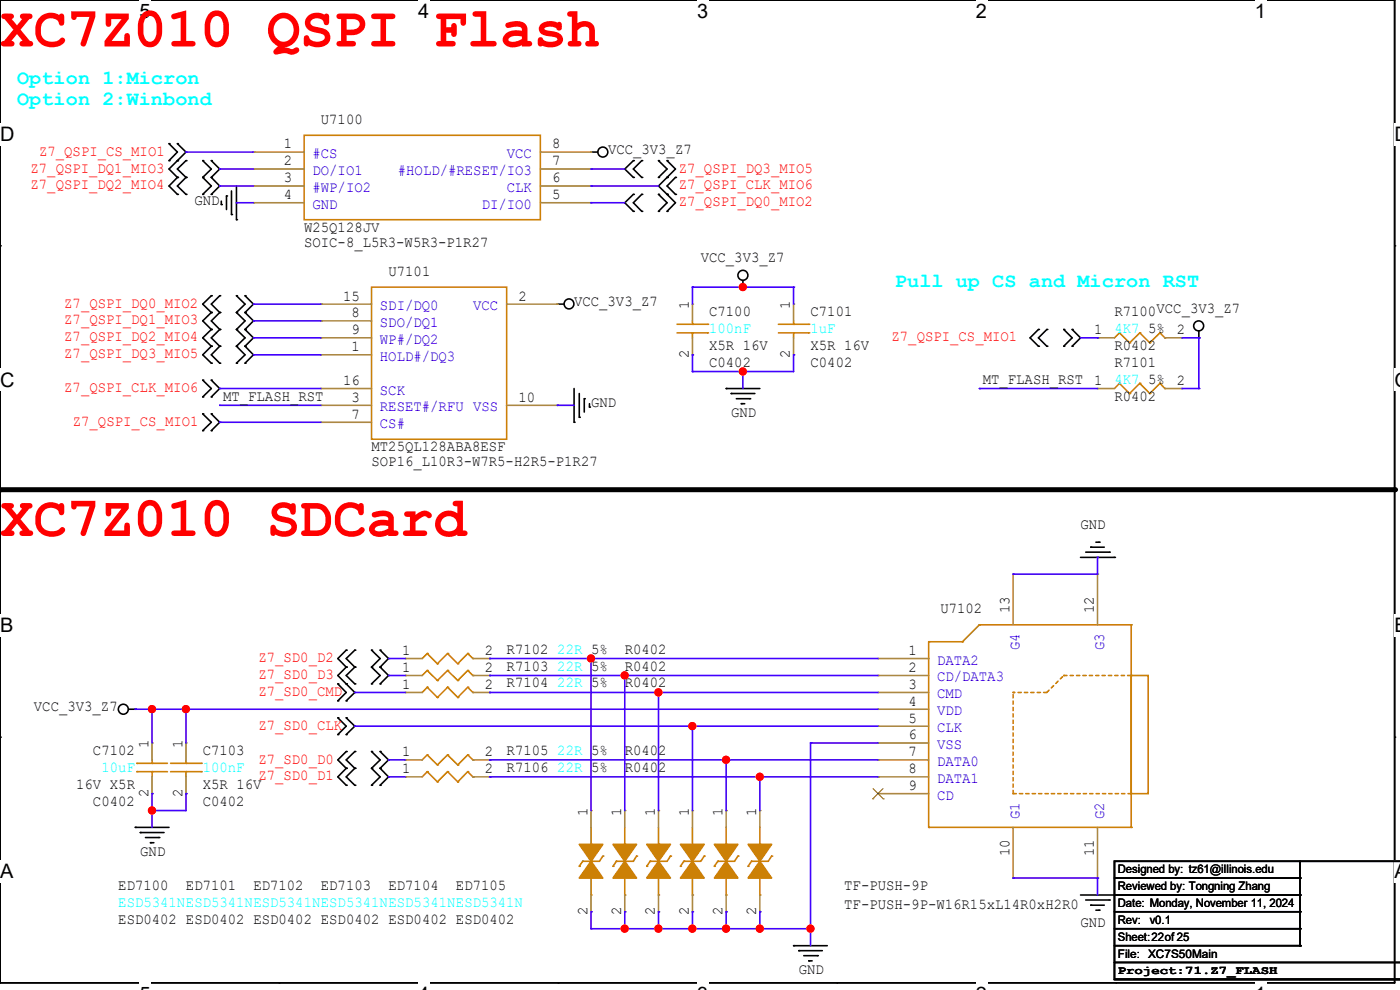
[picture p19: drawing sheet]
<svg xmlns="http://www.w3.org/2000/svg" width="297mm" height="210mm" viewBox="0 0 297 210" stroke-linecap="round" stroke-linejoin="round" font-family="sans-serif">
<defs><g id="words">
<g font-size="11.8" fill="#f00">
<text x="0" y="9.9">XC7Z010 QSPI Flash</text>
<text x="0" y="113.7">XC7Z010 SDCard</text>
</g>
<g font-size="4.3" fill="#0ff">
<text x="3.6" y="17.9">Option 1:Micron</text>
<text x="3.6" y="22.2">Option 2:Winbond</text>
<text x="189.9" y="60.9">Pull up CS and Micron RST</text>
</g>
<g font-size="4.2">
<text x="29.6" y="3.9">5</text>
<text x="88.7" y="3.9">4</text>
<text x="147.9" y="3.9">3</text>
<text x="207.1" y="3.9">2</text>
<text x="266.2" y="3.9">1</text>
<text x="0" y="29.9">D</text>
<text x="295.9" y="29.9">D</text>
<text x="0" y="82">C</text>
<text x="295.9" y="82">C</text>
<text x="0" y="134.1">B</text>
<text x="295.9" y="134.1">B</text>
<text x="0" y="186.2">A</text>
<text x="295.9" y="186.2">A</text>
</g>
<g font-size="3.2">
<text x="68.1" y="26.2">U7100</text>
<text x="60.2" y="31.5">1</text>
<text x="60.2" y="35.1">2</text>
<text x="117.1" y="31.5">8</text>
<text x="117.1" y="35.1">7</text>
<text x="129" y="32.7">VCC_3V3_Z7</text>
<text x="60.2" y="38.7">3</text>
<text x="117.1" y="38.7">6</text>
<text x="41.2" y="43.4">GND</text>
<text x="60.2" y="42.2">4</text>
<text x="117.1" y="42.2">5</text>
<text x="64.5" y="49.1">W25Q128JV</text>
<text x="64.5" y="52.4">SOIC-8_L5R3-W5R3-P1R27</text>
<text x="82.4" y="58.5">U7101</text>
<text x="148.7" y="55.6">VCC_3V3_Z7</text>
<text x="72.8" y="63.8">15</text>
<text x="110" y="63.8">2</text>
<text x="121.8" y="64.9">VCC_3V3_Z7</text>
<text x="146.1" y="65.6" transform="rotate(-90 146.1 65.6)">1</text>
<text x="167.6" y="65.6" transform="rotate(-90 167.6 65.6)">1</text>
<text x="74.5" y="67.3">8</text>
<text x="74.5" y="70.9">9</text>
<text x="150.5" y="67.1">C7100</text>
<text x="172" y="67.1">C7101</text>
<text x="232.2" y="70.9">1</text>
<text x="236.4" y="67.1">R7100VCC_3V3_Z7</text>
<text x="243.6" y="70.6">5%</text>
<text x="249.6" y="70.9">2</text>
<text x="74.5" y="74.5">1</text>
<text x="146.1" y="75.9" transform="rotate(-90 146.1 75.9)">2</text>
<text x="150.5" y="77.8">C0402</text>
<text x="150.5" y="74.2">X5R 16V</text>
<text x="167.6" y="75.9" transform="rotate(-90 167.6 75.9)">2</text>
<text x="172" y="77.8">C0402</text>
<text x="172" y="74.2">X5R 16V</text>
<text x="236.4" y="77.8">R7101</text>
<text x="236.4" y="74.2">R0402</text>
<text x="72.8" y="81.7">16</text>
<text x="208.5" y="81.5">MT_FLASH_RST</text>
<text x="232.2" y="81.7">1</text>
<text x="243.6" y="81.4">5%</text>
<text x="249.6" y="81.7">2</text>
<text x="47.3" y="85">MT_FLASH_RST</text>
<text x="74.5" y="85.2">3</text>
<text x="74.5" y="88.8">7</text>
<text x="110" y="85.2">10</text>
<text x="125.4" y="86.4">GND</text>
<text x="155.1" y="88.5">GND</text>
<text x="236.4" y="85">R0402</text>
<text x="78.8" y="95.7">MT25QL128ABA8ESF</text>
<text x="78.8" y="98.9">SOP16_L10R3-W7R5-H2R5-P1R27</text>
<text x="229.2" y="112.2">GND</text>
<text x="199.5" y="130.1">U7102</text>
<text x="214.2" y="130" transform="rotate(-90 214.2 130)">13</text>
<text x="232.1" y="130" transform="rotate(-90 232.1 130)">12</text>
<text x="85.3" y="138.9">1</text>
<text x="85.3" y="142.5">1</text>
<text x="102.8" y="138.9">2</text>
<text x="102.8" y="142.5">2</text>
<text x="107.5" y="138.7">R7102</text>
<text x="107.5" y="142.2">R7103</text>
<text x="132.5" y="138.7">R0402</text>
<text x="132.5" y="142.2">R0402</text>
<text x="192.7" y="142.5">2</text>
<text x="192.7" y="138.9">1</text>
<text x="85.3" y="146.1">1</text>
<text x="102.8" y="146.1">2</text>
<text x="107.5" y="145.8">R7104</text>
<text x="132.5" y="145.8">R0402</text>
<text x="192.7" y="146.1">3</text>
<text x="192.7" y="149.7">4</text>
<text x="7.2" y="150.8">VCC_3V3_Z7</text>
<text x="192.7" y="153.3">5</text>
<text x="19.7" y="160.1">C7102</text>
<text x="31.5" y="158.7" transform="rotate(-90 31.5 158.7)">1</text>
<text x="38.7" y="158.7" transform="rotate(-90 38.7 158.7)">1</text>
<text x="43" y="160.1">C7103</text>
<text x="85.3" y="160.4">1</text>
<text x="102.8" y="160.4">2</text>
<text x="107.5" y="160.1">R7105</text>
<text x="132.5" y="160.1">R0402</text>
<text x="192.7" y="156.8">6</text>
<text x="192.7" y="160.4">7</text>
<text x="16.2" y="167.3">16V X5R</text>
<text x="43" y="167.3">X5R 16V</text>
<text x="85.3" y="164">1</text>
<text x="102.8" y="164">2</text>
<text x="107.5" y="163.7">R7106</text>
<text x="132.5" y="163.7">R0402</text>
<text x="192.7" y="164">8</text>
<text x="192.7" y="167.6">9</text>
<text x="19.7" y="170.9">C0402</text>
<text x="31.5" y="169.1" transform="rotate(-90 31.5 169.1)">2</text>
<text x="38.7" y="169.1" transform="rotate(-90 38.7 169.1)">2</text>
<text x="43" y="170.9">C0402</text>
<text x="124.6" y="173" transform="rotate(-90 124.6 173)">1</text>
<text x="131.8" y="173" transform="rotate(-90 131.8 173)">1</text>
<text x="138.9" y="173" transform="rotate(-90 138.9 173)">1</text>
<text x="146.1" y="173" transform="rotate(-90 146.1 173)">1</text>
<text x="153.3" y="173" transform="rotate(-90 153.3 173)">1</text>
<text x="160.4" y="173" transform="rotate(-90 160.4 173)">1</text>
<text x="29.8" y="181.7">GND</text>
<text x="214.2" y="181.6" transform="rotate(-90 214.2 181.6)">10</text>
<text x="232.1" y="181.6" transform="rotate(-90 232.1 181.6)">11</text>
<text x="25.1" y="188.8">ED7100</text>
<text x="39.5" y="188.8">ED7101</text>
<text x="53.8" y="188.8">ED7102</text>
<text x="68.1" y="188.8">ED7103</text>
<text x="82.4" y="188.8">ED7104</text>
<text x="96.7" y="188.8">ED7105</text>
<text x="179.1" y="188.8">TF-PUSH-9P</text>
<text x="25.1" y="196">ESD0402 ESD0402 ESD0402 ESD0402 ESD0402 ESD0402</text>
<text x="124.6" y="194.1" transform="rotate(-90 124.6 194.1)">2</text>
<text x="131.8" y="194.1" transform="rotate(-90 131.8 194.1)">2</text>
<text x="138.9" y="194.1" transform="rotate(-90 138.9 194.1)">2</text>
<text x="146.1" y="194.1" transform="rotate(-90 146.1 194.1)">2</text>
<text x="153.3" y="194.1" transform="rotate(-90 153.3 194.1)">2</text>
<text x="160.4" y="194.1" transform="rotate(-90 160.4 194.1)">2</text>
<text x="179.1" y="192.7">TF-PUSH-9P-W16R15xL14R0xH2R0</text>
<text x="229.2" y="196.7">GND</text>
<text x="169.5" y="206.7">GND</text>
</g>
<g font-size="3.2" fill="#f00">
<text x="8.3" y="33">Z7_QSPI_CS_MIO1</text>
<text x="6.5" y="36.6">Z7_QSPI_DQ1_MIO3</text>
<text x="6.5" y="40.2">Z7_QSPI_DQ2_MIO4</text>
<text x="144" y="36.6">Z7_QSPI_DQ3_MIO5</text>
<text x="144" y="40.2">Z7_QSPI_CLK_MIO6</text>
<text x="144" y="43.8">Z7_QSPI_DQ0_MIO2</text>
<text x="13.6" y="65.3">Z7_QSPI_DQ0_MIO2</text>
<text x="13.6" y="68.8">Z7_QSPI_DQ1_MIO3</text>
<text x="13.6" y="72.4">Z7_QSPI_DQ2_MIO4</text>
<text x="13.6" y="76">Z7_QSPI_DQ3_MIO5</text>
<text x="189.1" y="72.4">Z7_QSPI_CS_MIO1</text>
<text x="13.6" y="83.2">Z7_QSPI_CLK_MIO6</text>
<text x="15.5" y="90.3">Z7_QSPI_CS_MIO1</text>
<text x="54.8" y="140.5">Z7_SD0_D2</text>
<text x="54.8" y="147.6">Z7_SD0_CMD</text>
<text x="54.8" y="144.1">Z7_SD0_D3</text>
<text x="54.8" y="154.8">Z7_SD0_CLK</text>
<text x="54.8" y="162">Z7_SD0_D0</text>
<text x="54.8" y="165.5">Z7_SD0_D1</text>
</g>
<g font-size="3.2" fill="#00c">
<text x="66.3" y="33.5">#CS</text>
<text x="107.5" y="33.5">VCC</text>
<text x="66.3" y="37.1">DO/IO1</text>
<text x="66.3" y="40.7">#WP/IO2</text>
<text x="84.4" y="37.1">#HOLD/#RESET/IO3</text>
<text x="107.5" y="40.7">CLK</text>
<text x="66.3" y="44.3">GND</text>
<text x="102.2" y="44.3">DI/IO0</text>
<text x="80.6" y="65.8">SDI/DQ0</text>
<text x="100.4" y="65.8">VCC</text>
<text x="80.6" y="69.3">SDO/DQ1</text>
<text x="80.6" y="72.9">WP#/DQ2</text>
<text x="80.6" y="76.5">HOLD#/DQ3</text>
<text x="80.6" y="83.7">SCK</text>
<text x="80.6" y="87.2">RESET#/RFU VSS</text>
<text x="80.6" y="90.8">CS#</text>
<text x="216.3" y="137.9" transform="rotate(-90 216.3 137.9)">G4</text>
<text x="234.2" y="137.9" transform="rotate(-90 234.2 137.9)">G3</text>
<text x="198.8" y="141">DATA2</text>
<text x="198.8" y="144.6">CD/DATA3</text>
<text x="198.8" y="148.2">CMD</text>
<text x="198.8" y="151.7">VDD</text>
<text x="198.8" y="155.3">CLK</text>
<text x="198.8" y="158.9">VSS</text>
<text x="198.8" y="162.5">DATA0</text>
<text x="198.8" y="166.1">DATA1</text>
<text x="198.8" y="169.6">CD</text>
<text x="216.3" y="173.7" transform="rotate(-90 216.3 173.7)">G1</text>
<text x="234.2" y="173.7" transform="rotate(-90 234.2 173.7)">G2</text>
</g>
<g font-size="3.2" fill="#0ff">
<text x="150.5" y="70.6">100nF</text>
<text x="172" y="70.6">1uF</text>
<text x="236.4" y="70.6">4K7</text>
<text x="236.4" y="81.4">4K7</text>
<text x="118.2" y="138.7">22R 5%</text>
<text x="118.2" y="142.2">22R 5%</text>
<text x="118.2" y="145.8">22R 5%</text>
<text x="118.2" y="160.1">22R 5%</text>
<text x="21.5" y="163.7">10uF</text>
<text x="43" y="163.7">100nF</text>
<text x="118.2" y="163.7">22R 5%</text>
<text x="25.1" y="192.4">ESD5341NESD5341NESD5341NESD5341NESD5341NESD5341N</text>
</g>
<g font-size="2.5">
<text x="237.2" y="185.3">Designed by: tz61@illinois.edu</text>
<text x="237.2" y="188.9">Reviewed by: Tongning Zhang</text>
<text x="237.2" y="192.4">Date: Monday, November 11, 2024</text>
<text x="237.2" y="196">Rev:</text>
<text x="243.9" y="196">v0.1</text>
<text x="237.2" y="203.2">File: XC7S50Main</text>
<text x="237.2" y="199.6">Sheet:22of 25</text>
<text x="237.2" y="206.6">Project:71.Z7_FLASH</text>
</g>
</g></defs>
<path d="M0 0h295.9v208.5h-295.9z" fill="none" stroke="#000" stroke-width=".34"/>
<g fill="#fff">
<path d="M29.6 0h2.4v4.8h-2.4z"/>
<path d="M29.6 208.5h2.4v1.5h-2.4z"/>
</g>
<g fill="#000">
<circle cx="59.2" cy="0" r=".17"/>
<circle cx="59.2" cy="208.5" r=".17"/>
</g>
<g fill="#fff">
<path d="M88.7 0h2.4v4.8h-2.4z"/>
<path d="M88.7 208.5h2.4v1.5h-2.4z"/>
</g>
<g fill="#000">
<circle cx="118.4" cy="0" r=".17"/>
<circle cx="118.4" cy="208.5" r=".17"/>
</g>
<g fill="#fff">
<path d="M147.9 0h2.4v4.8h-2.4z"/>
<path d="M147.9 208.5h2.4v1.5h-2.4z"/>
</g>
<g fill="#000">
<circle cx="177.5" cy="0" r=".17"/>
<circle cx="177.5" cy="208.5" r=".17"/>
</g>
<g fill="#fff">
<path d="M207.1 0h2.3v4.8h-2.3z"/>
<path d="M207.1 208.5h2.3v1.5h-2.3z"/>
</g>
<g fill="#000">
<circle cx="236.7" cy="0" r=".17"/>
<circle cx="236.7" cy="208.5" r=".17"/>
</g>
<g fill="#fff">
<path d="M266.2 0h2.4v4.8h-2.4z"/>
<path d="M266.2 208.5h2.4v1.5h-2.4z"/>
<path d="M0 26.1h3.1v4.7h-3.1z"/>
<path d="M295.9 26.1h1.1v4.7h-1.1z"/>
<path d="M0 78.2h3.1v4.7h-3.1z"/>
<path d="M295.9 78.2h1.1v4.7h-1.1z"/>
</g>
<g fill="#000">
<circle cx="0" cy="52.2" r=".17"/>
<circle cx="295.9" cy="52.2" r=".17"/>
</g>
<g fill="#fff">
<path d="M0 130.3h2.9v4.7h-2.9z"/>
<path d="M295.9 130.3h1.1v4.7h-1.1z"/>
</g>
<g fill="#000">
<circle cx="0" cy="104.3" r=".17"/>
<circle cx="295.9" cy="104.3" r=".17"/>
</g>
<g fill="#fff">
<path d="M0 182.4h2.9v4.8h-2.9z"/>
<path d="M295.8 182.4h1.2v4.8h-1.2z"/>
</g>
<g fill="#000">
<circle cx="35.9" cy="34.1" r=".17"/>
<circle cx="35.9" cy="30.5" r=".17"/>
<circle cx="37.6" cy="34.1" r=".17"/>
<circle cx="37.6" cy="30.5" r=".17"/>
<circle cx="37.6" cy="37.6" r=".17"/>
<circle cx="39.5" cy="37.6" r=".17"/>
<circle cx="39.5" cy="34.1" r=".17"/>
<circle cx="43" cy="37.6" r=".17"/>
<circle cx="43" cy="34.1" r=".17"/>
<circle cx="44.8" cy="34.1" r=".17"/>
<circle cx="44.8" cy="37.6" r=".17"/>
<circle cx="125.4" cy="32.3" r=".17"/>
<circle cx="134.4" cy="37.6" r=".17"/>
<circle cx="134.4" cy="34.1" r=".17"/>
<circle cx="136.1" cy="34.1" r=".17"/>
<circle cx="136.1" cy="37.6" r=".17"/>
<circle cx="139.7" cy="34.1" r=".17"/>
<circle cx="139.7" cy="37.6" r=".17"/>
<circle cx="141.5" cy="37.6" r=".17"/>
<circle cx="141.5" cy="34.1" r=".17"/>
<circle cx="143.3" cy="37.6" r=".17"/>
<circle cx="37.6" cy="41.2" r=".17"/>
<circle cx="39.5" cy="41.2" r=".17"/>
<circle cx="43" cy="41.2" r=".17"/>
<circle cx="44.8" cy="41.2" r=".17"/>
<circle cx="46.9" cy="43.4" r=".17"/>
<circle cx="48" cy="41.6" r=".17"/>
<circle cx="49.1" cy="45.5" r=".17"/>
<circle cx="50.2" cy="46.6" r=".17"/>
<circle cx="134.4" cy="44.8" r=".17"/>
<circle cx="134.4" cy="41.2" r=".17"/>
<circle cx="136.1" cy="41.2" r=".17"/>
<circle cx="136.1" cy="44.8" r=".17"/>
<circle cx="139.7" cy="41.2" r=".17"/>
<circle cx="139.7" cy="44.8" r=".17"/>
<circle cx="141.5" cy="44.8" r=".17"/>
<circle cx="141.5" cy="41.2" r=".17"/>
<circle cx="143.3" cy="41.2" r=".17"/>
<circle cx="44.8" cy="77" r=".17"/>
<circle cx="44.8" cy="69.9" r=".17"/>
<circle cx="44.8" cy="66.3" r=".17"/>
<circle cx="44.8" cy="62.7" r=".17"/>
<circle cx="44.8" cy="73.4" r=".17"/>
<circle cx="46.6" cy="62.7" r=".17"/>
<circle cx="46.6" cy="77" r=".17"/>
<circle cx="46.6" cy="66.3" r=".17"/>
<circle cx="46.6" cy="73.4" r=".17"/>
<circle cx="46.6" cy="69.9" r=".17"/>
<circle cx="50.2" cy="69.9" r=".17"/>
<circle cx="50.2" cy="66.3" r=".17"/>
<circle cx="50.2" cy="73.4" r=".17"/>
<circle cx="50.2" cy="77" r=".17"/>
<circle cx="50.2" cy="62.7" r=".17"/>
<circle cx="52" cy="62.7" r=".17"/>
<circle cx="52" cy="73.4" r=".17"/>
<circle cx="52" cy="69.9" r=".17"/>
<circle cx="52" cy="77" r=".17"/>
<circle cx="52" cy="66.3" r=".17"/>
<circle cx="118.2" cy="64.5" r=".17"/>
<circle cx="157.6" cy="60.9" r=".17"/>
<circle cx="220.3" cy="73.4" r=".17"/>
<circle cx="220.3" cy="69.9" r=".17"/>
<circle cx="222.1" cy="69.9" r=".17"/>
<circle cx="222.1" cy="73.4" r=".17"/>
<circle cx="225.7" cy="73.4" r=".17"/>
<circle cx="225.7" cy="69.9" r=".17"/>
<circle cx="227.5" cy="69.9" r=".17"/>
<circle cx="227.5" cy="73.4" r=".17"/>
<circle cx="254.3" cy="71.7" r=".17"/>
<circle cx="43" cy="91.4" r=".17"/>
<circle cx="43" cy="84.2" r=".17"/>
<circle cx="43" cy="80.6" r=".17"/>
<circle cx="43" cy="87.8" r=".17"/>
<circle cx="44.8" cy="87.8" r=".17"/>
<circle cx="44.8" cy="84.2" r=".17"/>
<circle cx="44.8" cy="91.4" r=".17"/>
<circle cx="44.8" cy="80.6" r=".17"/>
<circle cx="121.8" cy="89.6" r=".17"/>
<circle cx="122.9" cy="88.5" r=".17"/>
<circle cx="124" cy="84.6" r=".17"/>
<circle cx="125.1" cy="86.4" r=".17"/>
<circle cx="154.1" cy="82.4" r=".17"/>
<circle cx="155.1" cy="83.5" r=".17"/>
<circle cx="157.3" cy="85.6" r=".17"/>
<circle cx="159" cy="84.6" r=".17"/>
<circle cx="231.4" cy="116.1" r=".17"/>
<circle cx="233.2" cy="115" r=".17"/>
<circle cx="235.3" cy="117.1" r=".17"/>
<circle cx="236.4" cy="118.2" r=".17"/>
<circle cx="295.9" cy="103.9" r=".53"/>
<circle cx="73.4" cy="137.9" r=".17"/>
<circle cx="75.3" cy="137.9" r=".17"/>
<circle cx="78.8" cy="137.9" r=".17"/>
<circle cx="80.6" cy="137.9" r=".17"/>
<circle cx="0" cy="156.4" r=".17"/>
<circle cx="28.7" cy="150.5" r=".17"/>
<circle cx="71.7" cy="145.1" r=".17"/>
<circle cx="71.7" cy="155.8" r=".17"/>
<circle cx="71.7" cy="152.3" r=".17"/>
<circle cx="71.7" cy="148.7" r=".17"/>
<circle cx="73.4" cy="148.7" r=".17"/>
<circle cx="73.4" cy="155.8" r=".17"/>
<circle cx="73.4" cy="141.5" r=".17"/>
<circle cx="73.4" cy="145.1" r=".17"/>
<circle cx="73.4" cy="159.4" r=".17"/>
<circle cx="73.4" cy="152.3" r=".17"/>
<circle cx="75.3" cy="141.5" r=".17"/>
<circle cx="75.3" cy="145.1" r=".17"/>
<circle cx="75.3" cy="159.4" r=".17"/>
<circle cx="78.8" cy="141.5" r=".17"/>
<circle cx="78.8" cy="159.4" r=".17"/>
<circle cx="78.8" cy="145.1" r=".17"/>
<circle cx="80.6" cy="141.5" r=".17"/>
<circle cx="80.6" cy="145.1" r=".17"/>
<circle cx="80.6" cy="159.4" r=".17"/>
<circle cx="295.9" cy="156.4" r=".17"/>
<circle cx="28.7" cy="175.5" r=".17"/>
<circle cx="29.8" cy="176.6" r=".17"/>
<circle cx="31.9" cy="178.8" r=".17"/>
<circle cx="33.7" cy="177.7" r=".17"/>
<circle cx="73.4" cy="166.6" r=".17"/>
<circle cx="73.4" cy="163" r=".17"/>
<circle cx="75.3" cy="163" r=".17"/>
<circle cx="75.3" cy="166.6" r=".17"/>
<circle cx="78.8" cy="163" r=".17"/>
<circle cx="78.8" cy="166.6" r=".17"/>
<circle cx="80.6" cy="163" r=".17"/>
<circle cx="80.6" cy="166.6" r=".17"/>
<circle cx="231.4" cy="192" r=".17"/>
<circle cx="233.2" cy="193.1" r=".17"/>
<circle cx="235.3" cy="190.9" r=".17"/>
<circle cx="236.4" cy="189.9" r=".17"/>
<circle cx="275.8" cy="193.4" r=".17"/>
<circle cx="275.8" cy="197" r=".17"/>
<circle cx="275.8" cy="186.3" r=".17"/>
<circle cx="275.8" cy="189.9" r=".17"/>
<circle cx="168.4" cy="200.6" r=".17"/>
<circle cx="169.5" cy="201.7" r=".17"/>
<circle cx="171.6" cy="203.8" r=".17"/>
<circle cx="173.4" cy="202.7" r=".17"/>
<circle cx="275.8" cy="200.6" r=".17"/>
</g>
<path d="M0 103.9h295.9" fill="none" stroke="#000" stroke-width="1.1"/>
<g fill="none" stroke="#000" stroke-width=".34">
<path d="M35.9 30.5l1.7 1.8-1.7 1.8M37.6 30.5l1.9 1.8-3.6 3.6 1.7 1.7-1.7 1.9 1.7 1.7M39.5 34.1l-1.9 1.8 1.9 1.7-1.9 1.9 1.9 1.7M43 34.1l1.8 1.8-1.8 1.7 1.8 1.9-1.8 1.7M44.8 34.1l1.8 1.8-1.8 1.7 1.8 1.9-1.8 1.7M50.2 39.5v7.1M125.4 32.3h1.4M134.4 34.1l-1.9 1.8 1.9 1.7M136.1 34.1l-1.7 1.8 1.7 1.7M139.7 34.1l1.8 1.8-1.8 1.7M141.5 34.1l1.8 1.8-3.6 3.6 3.6 3.5-1.8 1.8M143.3 37.6l-1.8 1.9 1.8 1.7"/>
<path d="M46.9 42.7v.7M48 41.6v2.8M49.1 40.5v5M134.4 41.2l-1.9 1.8 1.9 1.8M136.1 41.2l-1.7 1.8 1.7 1.8M139.7 41.2l1.8 1.8-1.8 1.8M157.6 59.5v1.4M44.8 62.7l-1.8 1.8 1.8 1.8-1.8 1.8 1.8 1.8-1.8 1.8 1.8 1.7-1.8 1.9 1.8 1.7M46.6 62.7l-1.8 1.8 1.8 1.8-1.8 1.8 1.8 1.8-1.8 1.8 1.8 1.7-1.8 1.9 1.8 1.7M50.2 62.7l1.8 1.8-1.8 1.8 1.8 1.8-1.8 1.8 1.8 1.8-1.8 1.7 1.8 1.9-1.8 1.7M52 62.7l1.8 1.8-1.8 1.8 1.8 1.8-1.8 1.8 1.8 1.8-1.8 1.7 1.8 1.9-1.8 1.7M118.2 64.5h1.5"/>
<path d="M220.3 69.9l-1.8 1.8 1.8 1.7M222.1 69.9l-1.8 1.8 1.8 1.7M225.7 69.9l1.8 1.8-1.8 1.7M227.5 69.9l1.7 1.8-1.7 1.7M254.3 70.2v1.5M43 87.8l1.8 1.8-1.8 1.8M43 80.6l1.8 1.8-1.8 1.8M44.8 87.8l1.8 1.8-1.8 1.8M44.8 80.6l1.8 1.8-1.8 1.8M121.8 82.4v7.2M122.9 83.5v5M124 84.6v2.8"/>
<path d="M125.1 85.6v.8M154.1 82.4h7.1M155.1 83.5h5M156.2 84.6h2.8M157.3 85.6h.7M229.2 118.2h7.2M230.3 117.1h5M231.4 116.1h2.9M232.5 115h.7M73.4 137.9l-1.7 1.8 1.7 1.8-1.7 1.8 3.6 3.6-1.9 1.8M75.3 137.9l-1.9 1.8 1.9 1.8-1.9 1.8 1.9 1.8M78.8 137.9l1.8 1.8-1.8 1.8 1.8 1.8-1.8 1.8"/>
<path d="M80.6 137.9l1.8 1.8-1.8 1.8 1.8 1.8-1.8 1.8M27.3 150.5h1.4M71.7 145.1l1.7 1.8-1.7 1.8M71.7 152.3l1.7 1.8-1.7 1.7M73.4 152.3l1.9 1.8-1.9 1.7M73.4 159.4l-1.7 1.8 1.7 1.8-1.7 1.8 1.7 1.8M75.3 159.4l-1.9 1.8 1.9 1.8-1.9 1.8 1.9 1.8M78.8 159.4l1.8 1.8-1.8 1.8 1.8 1.8-1.8 1.8M80.6 159.4l1.8 1.8-1.8 1.8 1.8 1.8-1.8 1.8M28.7 175.5h7.2M29.8 176.6h5M30.9 177.7h2.8"/>
<path d="M31.9 178.8h.7M229.2 189.9h46.6M230.3 190.9h5M231.4 192h2.9M232.5 193.1h.7M236.4 186.3h39.4M236.4 193.4h39.4M236.4 197h39.4M275.8 182.7v17.9h-39.4M297.1 182.7h-60.7v25.1h60.7h-60.7M168.4 200.6h7.1M169.5 201.7h5"/>
<path d="M170.5 202.7h2.9M171.6 203.8h.7M236.4 204.2h60.7"/>
<circle cx="127.9" cy="32.3" r="1.06"/>
<circle cx="157.6" cy="58.4" r="1.06"/>
<circle cx="120.7" cy="64.5" r="1.05"/>
<circle cx="254.3" cy="69.1" r="1.06"/>
<circle cx="26.2" cy="150.5" r="1.06"/>
</g>
<path d="M168.4 68.1v.7" fill="none" stroke="#cc8006" stroke-width=".34"/>
<circle cx="168.4" cy="68.8" r=".17" fill="#cc8006"/>
<path d="M165.1 70.6h6.5" fill="none" stroke="#cc8006" stroke-width=".34"/>
<circle cx="171.6" cy="70.6" r=".17" fill="#cc8006"/>
<path d="M165.1 68.8h6.5" fill="none" stroke="#cc8006" stroke-width=".34"/>
<circle cx="171.6" cy="68.8" r=".17" fill="#cc8006"/>
<path d="M168.4 70.6v1.1" fill="none" stroke="#cc8006" stroke-width=".34"/>
<circle cx="168.4" cy="70.6" r=".17" fill="#cc8006"/>
<path d="M168.4 64.5v3.6" fill="none" stroke="#a84" stroke-width=".34"/>
<circle cx="168.4" cy="64.5" r=".17" fill="#a84"/>
<path d="M168.4 71.7v3.6" fill="none" stroke="#a84" stroke-width=".34"/>
<circle cx="168.4" cy="75.3" r=".17" fill="#a84"/>
<path d="M137.9 182.7h3.6" fill="none" stroke="#cc8006" stroke-width=".34"/>
<circle cx="137.9" cy="182.7" r=".17" fill="#cc8006"/>
<path d="M139.7 175.5v3.6" fill="none" stroke="#cc8006" stroke-width=".34"/>
<circle cx="139.7" cy="179.1" r=".17" fill="#cc8006"/>
<path d="M139.7 186.3v3.6" fill="none" stroke="#cc8006" stroke-width=".34"/>
<circle cx="139.7" cy="189.9" r=".17" fill="#cc8006"/>
<path d="M137.2 179.1h5l-2.5 3.6z" fill-rule="evenodd" fill="#cc8006" stroke="#cc8006" stroke-width=".34"/>
<path d="M142.2 181.6l-.7 1.1" fill="none" stroke="#cc8006" stroke-width=".34"/>
<circle cx="142.2" cy="181.6" r=".17" fill="#cc8006"/>
<path d="M137.9 182.7l-.7 1.1" fill="none" stroke="#cc8006" stroke-width=".34"/>
<circle cx="137.2" cy="183.8" r=".17" fill="#cc8006"/>
<path d="M139.7 182.7l2.5 3.6h-5z" fill-rule="evenodd" fill="#cc8006" stroke="#cc8006" stroke-width=".34"/>
<path d="M139.7 172v3.5" fill="none" stroke="#a84" stroke-width=".34"/>
<circle cx="139.7" cy="172" r=".17" fill="#a84"/>
<path d="M139.7 189.9v3.5" fill="none" stroke="#a84" stroke-width=".34"/>
<circle cx="139.7" cy="193.4" r=".17" fill="#a84"/>
<path d="M146.9 68.1v.7" fill="none" stroke="#cc8006" stroke-width=".34"/>
<circle cx="146.9" cy="68.8" r=".17" fill="#cc8006"/>
<path d="M143.6 70.6h6.5" fill="none" stroke="#cc8006" stroke-width=".34"/>
<circle cx="150.1" cy="70.6" r=".17" fill="#cc8006"/>
<path d="M143.6 68.8h6.5" fill="none" stroke="#cc8006" stroke-width=".34"/>
<circle cx="150.1" cy="68.8" r=".17" fill="#cc8006"/>
<path d="M146.9 70.6v1.1" fill="none" stroke="#cc8006" stroke-width=".34"/>
<circle cx="146.9" cy="70.6" r=".17" fill="#cc8006"/>
<path d="M146.9 64.5v3.6" fill="none" stroke="#a84" stroke-width=".34"/>
<circle cx="146.9" cy="64.5" r=".17" fill="#a84"/>
<path d="M146.9 71.7v3.6" fill="none" stroke="#a84" stroke-width=".34"/>
<circle cx="146.9" cy="75.3" r=".17" fill="#a84"/>
<path d="M90.6 145.8l-1 1.1" fill="none" stroke="#cc8006" stroke-width=".34"/>
<circle cx="90.6" cy="145.8" r=".17" fill="#cc8006"/>
<path d="M90.6 145.8l2.2 2.2" fill="none" stroke="#cc8006" stroke-width=".34"/>
<circle cx="92.8" cy="148" r=".17" fill="#cc8006"/>
<path d="M95 145.8l-2.2 2.2" fill="none" stroke="#cc8006" stroke-width=".34"/>
<circle cx="95" cy="145.8" r=".17" fill="#cc8006"/>
<path d="M95 145.8l2.1 2.2" fill="none" stroke="#cc8006" stroke-width=".34"/>
<circle cx="97.1" cy="148" r=".17" fill="#cc8006"/>
<path d="M99.2 145.8l-2.1 2.2" fill="none" stroke="#cc8006" stroke-width=".34"/>
<circle cx="99.2" cy="145.8" r=".17" fill="#cc8006"/>
<path d="M99.2 145.8l1.1 1.1" fill="none" stroke="#cc8006" stroke-width=".34"/>
<circle cx="100.3" cy="146.9" r=".17" fill="#cc8006"/>
<path d="M86 146.9h3.6" fill="none" stroke="#a84" stroke-width=".34"/>
<circle cx="86" cy="146.9" r=".17" fill="#a84"/>
<path d="M100.3 146.9h3.6" fill="none" stroke="#a84" stroke-width=".34"/>
<circle cx="103.9" cy="146.9" r=".17" fill="#a84"/>
<path d="M152.3 182.7h3.5" fill="none" stroke="#cc8006" stroke-width=".34"/>
<circle cx="152.3" cy="182.7" r=".17" fill="#cc8006"/>
<path d="M154.1 175.5v3.6" fill="none" stroke="#cc8006" stroke-width=".34"/>
<circle cx="154.1" cy="179.1" r=".17" fill="#cc8006"/>
<path d="M154.1 186.3v3.6" fill="none" stroke="#cc8006" stroke-width=".34"/>
<circle cx="154.1" cy="189.9" r=".17" fill="#cc8006"/>
<path d="M151.6 179.1h4.9l-2.4 3.6z" fill-rule="evenodd" fill="#cc8006" stroke="#cc8006" stroke-width=".34"/>
<path d="M156.5 181.6l-.7 1.1" fill="none" stroke="#cc8006" stroke-width=".34"/>
<circle cx="156.5" cy="181.6" r=".17" fill="#cc8006"/>
<path d="M152.3 182.7l-.7 1.1" fill="none" stroke="#cc8006" stroke-width=".34"/>
<circle cx="151.6" cy="183.8" r=".17" fill="#cc8006"/>
<path d="M154.1 182.7l2.4 3.6h-4.9z" fill-rule="evenodd" fill="#cc8006" stroke="#cc8006" stroke-width=".34"/>
<path d="M154.1 172v3.5" fill="none" stroke="#a84" stroke-width=".34"/>
<circle cx="154.1" cy="172" r=".17" fill="#a84"/>
<path d="M154.1 189.9v3.5" fill="none" stroke="#a84" stroke-width=".34"/>
<circle cx="154.1" cy="193.4" r=".17" fill="#a84"/>
<path d="M39.5 161.2v.7" fill="none" stroke="#cc8006" stroke-width=".34"/>
<circle cx="39.5" cy="161.9" r=".17" fill="#cc8006"/>
<path d="M36.2 163.7h6.5" fill="none" stroke="#cc8006" stroke-width=".34"/>
<circle cx="42.7" cy="163.7" r=".17" fill="#cc8006"/>
<path d="M36.2 161.9h6.5" fill="none" stroke="#cc8006" stroke-width=".34"/>
<circle cx="42.7" cy="161.9" r=".17" fill="#cc8006"/>
<path d="M39.5 163.7v1.1" fill="none" stroke="#cc8006" stroke-width=".34"/>
<circle cx="39.5" cy="163.7" r=".17" fill="#cc8006"/>
<path d="M39.5 157.6v3.6" fill="none" stroke="#a84" stroke-width=".34"/>
<circle cx="39.5" cy="157.6" r=".17" fill="#a84"/>
<path d="M39.5 164.8v3.6" fill="none" stroke="#a84" stroke-width=".34"/>
<circle cx="39.5" cy="168.4" r=".17" fill="#a84"/>
<path d="M90.6 163.7l-1 1.1" fill="none" stroke="#cc8006" stroke-width=".34"/>
<circle cx="90.6" cy="163.7" r=".17" fill="#cc8006"/>
<path d="M90.6 163.7l2.2 2.2" fill="none" stroke="#cc8006" stroke-width=".34"/>
<circle cx="92.8" cy="165.9" r=".17" fill="#cc8006"/>
<path d="M95 163.7l-2.2 2.2" fill="none" stroke="#cc8006" stroke-width=".34"/>
<circle cx="95" cy="163.7" r=".17" fill="#cc8006"/>
<path d="M95 163.7l2.1 2.2" fill="none" stroke="#cc8006" stroke-width=".34"/>
<circle cx="97.1" cy="165.9" r=".17" fill="#cc8006"/>
<path d="M99.2 163.7l-2.1 2.2" fill="none" stroke="#cc8006" stroke-width=".34"/>
<circle cx="99.2" cy="163.7" r=".17" fill="#cc8006"/>
<path d="M99.2 163.7l1.1 1.1" fill="none" stroke="#cc8006" stroke-width=".34"/>
<circle cx="100.3" cy="164.8" r=".17" fill="#cc8006"/>
<path d="M86 164.8h3.6" fill="none" stroke="#a84" stroke-width=".34"/>
<circle cx="86" cy="164.8" r=".17" fill="#a84"/>
<path d="M100.3 164.8h3.6" fill="none" stroke="#a84" stroke-width=".34"/>
<circle cx="103.9" cy="164.8" r=".17" fill="#a84"/>
<path d="M90.6 160.1l-1 1.1" fill="none" stroke="#cc8006" stroke-width=".34"/>
<circle cx="90.6" cy="160.1" r=".17" fill="#cc8006"/>
<path d="M90.6 160.1l2.2 2.2" fill="none" stroke="#cc8006" stroke-width=".34"/>
<circle cx="92.8" cy="162.3" r=".17" fill="#cc8006"/>
<path d="M95 160.1l-2.2 2.2" fill="none" stroke="#cc8006" stroke-width=".34"/>
<circle cx="95" cy="160.1" r=".17" fill="#cc8006"/>
<path d="M95 160.1l2.1 2.2" fill="none" stroke="#cc8006" stroke-width=".34"/>
<circle cx="97.1" cy="162.3" r=".17" fill="#cc8006"/>
<path d="M99.2 160.1l-2.1 2.2" fill="none" stroke="#cc8006" stroke-width=".34"/>
<circle cx="99.2" cy="160.1" r=".17" fill="#cc8006"/>
<path d="M99.2 160.1l1.1 1.1" fill="none" stroke="#cc8006" stroke-width=".34"/>
<circle cx="100.3" cy="161.2" r=".17" fill="#cc8006"/>
<path d="M86 161.2h3.6" fill="none" stroke="#a84" stroke-width=".34"/>
<circle cx="86" cy="161.2" r=".17" fill="#a84"/>
<path d="M100.3 161.2h3.6" fill="none" stroke="#a84" stroke-width=".34"/>
<circle cx="103.9" cy="161.2" r=".17" fill="#a84"/>
<path d="M32.3 161.2v.7" fill="none" stroke="#cc8006" stroke-width=".34"/>
<circle cx="32.3" cy="161.9" r=".17" fill="#cc8006"/>
<path d="M29 163.7h6.5" fill="none" stroke="#cc8006" stroke-width=".34"/>
<circle cx="29" cy="163.7" r=".17" fill="#cc8006"/>
<path d="M29 161.9h6.5" fill="none" stroke="#cc8006" stroke-width=".34"/>
<circle cx="29" cy="161.9" r=".17" fill="#cc8006"/>
<path d="M32.3 163.7v1.1" fill="none" stroke="#cc8006" stroke-width=".34"/>
<circle cx="32.3" cy="163.7" r=".17" fill="#cc8006"/>
<path d="M32.3 157.6v3.6" fill="none" stroke="#a84" stroke-width=".34"/>
<circle cx="32.3" cy="157.6" r=".17" fill="#a84"/>
<path d="M32.3 164.8v3.6" fill="none" stroke="#a84" stroke-width=".34"/>
<circle cx="32.3" cy="168.4" r=".17" fill="#a84"/>
<path d="M130.8 182.7h3.6" fill="none" stroke="#cc8006" stroke-width=".34"/>
<circle cx="130.8" cy="182.7" r=".17" fill="#cc8006"/>
<path d="M132.5 175.5v3.6" fill="none" stroke="#cc8006" stroke-width=".34"/>
<circle cx="132.5" cy="179.1" r=".17" fill="#cc8006"/>
<path d="M132.5 186.3v3.6" fill="none" stroke="#cc8006" stroke-width=".34"/>
<circle cx="132.5" cy="189.9" r=".17" fill="#cc8006"/>
<path d="M130 179.1h5l-2.5 3.6z" fill-rule="evenodd" fill="#cc8006" stroke="#cc8006" stroke-width=".34"/>
<path d="M135 181.6l-.6 1.1" fill="none" stroke="#cc8006" stroke-width=".34"/>
<circle cx="135" cy="181.6" r=".17" fill="#cc8006"/>
<path d="M130.8 182.7l-.8 1.1" fill="none" stroke="#cc8006" stroke-width=".34"/>
<circle cx="130" cy="183.8" r=".17" fill="#cc8006"/>
<path d="M132.5 182.7l2.5 3.6h-5z" fill-rule="evenodd" fill="#cc8006" stroke="#cc8006" stroke-width=".34"/>
<path d="M132.5 172v3.5" fill="none" stroke="#a84" stroke-width=".34"/>
<circle cx="132.5" cy="172" r=".17" fill="#a84"/>
<path d="M132.5 189.9v3.5" fill="none" stroke="#a84" stroke-width=".34"/>
<circle cx="132.5" cy="193.4" r=".17" fill="#a84"/>
<path d="M64.5 28.7h50.1v17.9h-50.1z" fill="none" stroke="#cc8006" stroke-width=".34"/>
<path d="M53.8 32.3h10.7" fill="none" stroke="#a84" stroke-width=".34"/>
<circle cx="53.8" cy="32.3" r=".17" fill="#a84"/>
<path d="M53.8 35.9h10.7" fill="none" stroke="#a84" stroke-width=".34"/>
<circle cx="53.8" cy="35.9" r=".17" fill="#a84"/>
<path d="M53.8 39.5h10.7" fill="none" stroke="#a84" stroke-width=".34"/>
<circle cx="53.8" cy="39.5" r=".17" fill="#a84"/>
<path d="M53.8 43h10.7" fill="none" stroke="#a84" stroke-width=".34"/>
<circle cx="53.8" cy="43" r=".17" fill="#a84"/>
<path d="M114.6 32.3h10.8" fill="none" stroke="#a84" stroke-width=".34"/>
<circle cx="125.4" cy="32.3" r=".17" fill="#a84"/>
<path d="M114.6 35.9h10.8" fill="none" stroke="#a84" stroke-width=".34"/>
<circle cx="125.4" cy="35.9" r=".17" fill="#a84"/>
<path d="M114.6 39.5h10.8" fill="none" stroke="#a84" stroke-width=".34"/>
<circle cx="125.4" cy="39.5" r=".17" fill="#a84"/>
<path d="M114.6 43h10.8" fill="none" stroke="#a84" stroke-width=".34"/>
<circle cx="125.4" cy="43" r=".17" fill="#a84"/>
<path d="M145.1 182.7h3.6" fill="none" stroke="#cc8006" stroke-width=".34"/>
<circle cx="145.1" cy="182.7" r=".17" fill="#cc8006"/>
<path d="M146.9 175.5v3.6" fill="none" stroke="#cc8006" stroke-width=".34"/>
<circle cx="146.9" cy="179.1" r=".17" fill="#cc8006"/>
<path d="M146.9 186.3v3.6" fill="none" stroke="#cc8006" stroke-width=".34"/>
<circle cx="146.9" cy="189.9" r=".17" fill="#cc8006"/>
<path d="M144.4 179.1h5l-2.5 3.6z" fill-rule="evenodd" fill="#cc8006" stroke="#cc8006" stroke-width=".34"/>
<path d="M149.4 181.6l-.7 1.1" fill="none" stroke="#cc8006" stroke-width=".34"/>
<circle cx="149.4" cy="181.6" r=".17" fill="#cc8006"/>
<path d="M145.1 182.7l-.7 1.1" fill="none" stroke="#cc8006" stroke-width=".34"/>
<circle cx="144.4" cy="183.8" r=".17" fill="#cc8006"/>
<path d="M146.9 182.7l2.5 3.6h-5z" fill-rule="evenodd" fill="#cc8006" stroke="#cc8006" stroke-width=".34"/>
<path d="M146.9 172v3.5" fill="none" stroke="#a84" stroke-width=".34"/>
<circle cx="146.9" cy="172" r=".17" fill="#a84"/>
<path d="M146.9 189.9v3.5" fill="none" stroke="#a84" stroke-width=".34"/>
<circle cx="146.9" cy="193.4" r=".17" fill="#a84"/>
<path d="M237.5 81.3l-1.1 1.1" fill="none" stroke="#cc8006" stroke-width=".34"/>
<circle cx="237.5" cy="81.3" r=".17" fill="#cc8006"/>
<path d="M237.5 81.3l2.1 2.2" fill="none" stroke="#cc8006" stroke-width=".34"/>
<circle cx="239.6" cy="83.5" r=".17" fill="#cc8006"/>
<path d="M241.8 81.3l-2.2 2.2" fill="none" stroke="#cc8006" stroke-width=".34"/>
<circle cx="241.8" cy="81.3" r=".17" fill="#cc8006"/>
<path d="M241.8 81.3l2.1 2.2" fill="none" stroke="#cc8006" stroke-width=".34"/>
<circle cx="243.9" cy="83.5" r=".17" fill="#cc8006"/>
<path d="M246.1 81.3l-2.2 2.2" fill="none" stroke="#cc8006" stroke-width=".34"/>
<circle cx="246.1" cy="81.3" r=".17" fill="#cc8006"/>
<path d="M246.1 81.3l1 1.1" fill="none" stroke="#cc8006" stroke-width=".34"/>
<circle cx="247.1" cy="82.4" r=".17" fill="#cc8006"/>
<path d="M232.8 82.4h3.6" fill="none" stroke="#a84" stroke-width=".34"/>
<circle cx="232.8" cy="82.4" r=".17" fill="#a84"/>
<path d="M247.1 82.4h3.6" fill="none" stroke="#a84" stroke-width=".34"/>
<circle cx="250.7" cy="82.4" r=".17" fill="#a84"/>
<path d="M78.8 60.9h28.7v32.3h-28.7z" fill="none" stroke="#cc8006" stroke-width=".34"/>
<path d="M68.1 64.5h10.7" fill="none" stroke="#a84" stroke-width=".34"/>
<circle cx="68.1" cy="64.5" r=".17" fill="#a84"/>
<path d="M68.1 68.1h10.7" fill="none" stroke="#a84" stroke-width=".34"/>
<circle cx="68.1" cy="68.1" r=".17" fill="#a84"/>
<path d="M68.1 71.7h10.7" fill="none" stroke="#a84" stroke-width=".34"/>
<circle cx="68.1" cy="71.7" r=".17" fill="#a84"/>
<path d="M68.1 75.3h10.7" fill="none" stroke="#a84" stroke-width=".34"/>
<circle cx="68.1" cy="75.3" r=".17" fill="#a84"/>
<path d="M68.1 82.4h10.7" fill="none" stroke="#a84" stroke-width=".34"/>
<circle cx="68.1" cy="82.4" r=".17" fill="#a84"/>
<path d="M68.1 86h10.7" fill="none" stroke="#a84" stroke-width=".34"/>
<circle cx="68.1" cy="86" r=".17" fill="#a84"/>
<path d="M68.1 89.6h10.7" fill="none" stroke="#a84" stroke-width=".34"/>
<circle cx="68.1" cy="89.6" r=".17" fill="#a84"/>
<path d="M107.5 64.5h10.7" fill="none" stroke="#a84" stroke-width=".34"/>
<circle cx="118.2" cy="64.5" r=".17" fill="#a84"/>
<path d="M107.5 86h10.7" fill="none" stroke="#a84" stroke-width=".34"/>
<circle cx="118.2" cy="86" r=".17" fill="#a84"/>
<path d="M90.6 138.6l-1 1.1" fill="none" stroke="#cc8006" stroke-width=".34"/>
<circle cx="90.6" cy="138.6" r=".17" fill="#cc8006"/>
<path d="M90.6 138.6l2.2 2.2" fill="none" stroke="#cc8006" stroke-width=".34"/>
<circle cx="92.8" cy="140.8" r=".17" fill="#cc8006"/>
<path d="M95 138.6l-2.2 2.2" fill="none" stroke="#cc8006" stroke-width=".34"/>
<circle cx="95" cy="138.6" r=".17" fill="#cc8006"/>
<path d="M95 138.6l2.1 2.2" fill="none" stroke="#cc8006" stroke-width=".34"/>
<circle cx="97.1" cy="140.8" r=".17" fill="#cc8006"/>
<path d="M99.2 138.6l-2.1 2.2" fill="none" stroke="#cc8006" stroke-width=".34"/>
<circle cx="99.2" cy="138.6" r=".17" fill="#cc8006"/>
<path d="M99.2 138.6l1.1 1.1" fill="none" stroke="#cc8006" stroke-width=".34"/>
<circle cx="100.3" cy="139.7" r=".17" fill="#cc8006"/>
<path d="M86 139.7h3.6" fill="none" stroke="#a84" stroke-width=".34"/>
<circle cx="86" cy="139.7" r=".17" fill="#a84"/>
<path d="M100.3 139.7h3.6" fill="none" stroke="#a84" stroke-width=".34"/>
<circle cx="103.9" cy="139.7" r=".17" fill="#a84"/>
<path d="M159.4 182.7h3.6" fill="none" stroke="#cc8006" stroke-width=".34"/>
<circle cx="159.4" cy="182.7" r=".17" fill="#cc8006"/>
<path d="M161.2 175.5v3.6" fill="none" stroke="#cc8006" stroke-width=".34"/>
<circle cx="161.2" cy="179.1" r=".17" fill="#cc8006"/>
<path d="M161.2 186.3v3.6" fill="none" stroke="#cc8006" stroke-width=".34"/>
<circle cx="161.2" cy="189.9" r=".17" fill="#cc8006"/>
<path d="M158.7 179.1h5l-2.5 3.6z" fill-rule="evenodd" fill="#cc8006" stroke="#cc8006" stroke-width=".34"/>
<path d="M163.7 181.6l-.7 1.1" fill="none" stroke="#cc8006" stroke-width=".34"/>
<circle cx="163.7" cy="181.6" r=".17" fill="#cc8006"/>
<path d="M159.4 182.7l-.7 1.1" fill="none" stroke="#cc8006" stroke-width=".34"/>
<circle cx="158.7" cy="183.8" r=".17" fill="#cc8006"/>
<path d="M161.2 182.7l2.5 3.6h-5z" fill-rule="evenodd" fill="#cc8006" stroke="#cc8006" stroke-width=".34"/>
<path d="M161.2 172v3.5" fill="none" stroke="#a84" stroke-width=".34"/>
<circle cx="161.2" cy="172" r=".17" fill="#a84"/>
<path d="M161.2 189.9v3.5" fill="none" stroke="#a84" stroke-width=".34"/>
<circle cx="161.2" cy="193.4" r=".17" fill="#a84"/>
<path d="M90.6 142.2l-1 1.1" fill="none" stroke="#cc8006" stroke-width=".34"/>
<circle cx="90.6" cy="142.2" r=".17" fill="#cc8006"/>
<path d="M90.6 142.2l2.2 2.2" fill="none" stroke="#cc8006" stroke-width=".34"/>
<circle cx="92.8" cy="144.4" r=".17" fill="#cc8006"/>
<path d="M95 142.2l-2.2 2.2" fill="none" stroke="#cc8006" stroke-width=".34"/>
<circle cx="95" cy="142.2" r=".17" fill="#cc8006"/>
<path d="M95 142.2l2.1 2.2" fill="none" stroke="#cc8006" stroke-width=".34"/>
<circle cx="97.1" cy="144.4" r=".17" fill="#cc8006"/>
<path d="M99.2 142.2l-2.1 2.2" fill="none" stroke="#cc8006" stroke-width=".34"/>
<circle cx="99.2" cy="142.2" r=".17" fill="#cc8006"/>
<path d="M99.2 142.2l1.1 1.1" fill="none" stroke="#cc8006" stroke-width=".34"/>
<circle cx="100.3" cy="143.3" r=".17" fill="#cc8006"/>
<path d="M86 143.3h3.6" fill="none" stroke="#a84" stroke-width=".34"/>
<circle cx="86" cy="143.3" r=".17" fill="#a84"/>
<path d="M100.3 143.3h3.6" fill="none" stroke="#a84" stroke-width=".34"/>
<circle cx="103.9" cy="143.3" r=".17" fill="#a84"/>
<path d="M197 139.7v35.8M240 143.3h3.6v25.1h-3.6z" fill="none" stroke="#cc8006" stroke-width=".34"/>
<circle cx="197" cy="175.5" r=".17" fill="#cc8006"/>
<path d="M197 175.5h43" fill="none" stroke="#cc8006" stroke-width=".34"/>
<circle cx="240" cy="175.5" r=".17" fill="#cc8006"/>
<path d="M240 132.5v43" fill="none" stroke="#cc8006" stroke-width=".34"/>
<circle cx="240" cy="132.5" r=".17" fill="#cc8006"/>
<path d="M207.8 132.5h32.2" fill="none" stroke="#cc8006" stroke-width=".34"/>
<circle cx="207.8" cy="132.5" r=".17" fill="#cc8006"/>
<path d="M197 136.1v3.6" fill="none" stroke="#cc8006" stroke-width=".34"/>
<circle cx="197" cy="136.1" r=".17" fill="#cc8006"/>
<path d="M197 136.1h7.2" fill="none" stroke="#cc8006" stroke-width=".34"/>
<circle cx="204.2" cy="136.1" r=".17" fill="#cc8006"/>
<path d="M207.8 132.5l-3.6 3.6" fill="none" stroke="#cc8006" stroke-width=".34"/>
<circle cx="207.8" cy="132.5" r=".17" fill="#cc8006"/>
<path d="M240 168.4h-25.1" fill="none" stroke="#cc8006" stroke-width=".34" stroke-dasharray=".7 .7"/>
<circle cx="214.9" cy="168.4" r=".17" fill="#cc8006" stroke-dasharray=".7 .7"/>
<path d="M214.9 168.4v-21.5" fill="none" stroke="#cc8006" stroke-width=".34" stroke-dasharray=".7 .7"/>
<circle cx="214.9" cy="146.9" r=".17" fill="#cc8006" stroke-dasharray=".7 .7"/>
<path d="M222.1 146.9l3.6-3.6" fill="none" stroke="#cc8006" stroke-width=".34" stroke-dasharray=".7 .7"/>
<circle cx="225.7" cy="143.3" r=".17" fill="#cc8006" stroke-dasharray=".7 .7"/>
<path d="M225.7 143.3h14.3" fill="none" stroke="#cc8006" stroke-width=".34" stroke-dasharray=".7 .7"/>
<circle cx="240" cy="143.3" r=".17" fill="#cc8006" stroke-dasharray=".7 .7"/>
<path d="M222.1 146.9h-7.2" fill="none" stroke="#cc8006" stroke-width=".34" stroke-dasharray=".7 .7"/>
<circle cx="214.9" cy="146.9" r=".17" fill="#cc8006" stroke-dasharray=".7 .7"/>
<path d="M186.3 143.3h10.7" fill="none" stroke="#a84" stroke-width=".34"/>
<circle cx="186.3" cy="143.3" r=".17" fill="#a84"/>
<path d="M186.3 146.9h10.7" fill="none" stroke="#a84" stroke-width=".34"/>
<circle cx="186.3" cy="146.9" r=".17" fill="#a84"/>
<path d="M186.3 150.5h10.7" fill="none" stroke="#a84" stroke-width=".34"/>
<circle cx="186.3" cy="150.5" r=".17" fill="#a84"/>
<path d="M186.3 154.1h10.7" fill="none" stroke="#a84" stroke-width=".34"/>
<circle cx="186.3" cy="154.1" r=".17" fill="#a84"/>
<path d="M186.3 157.6h10.7" fill="none" stroke="#a84" stroke-width=".34"/>
<circle cx="186.3" cy="157.6" r=".17" fill="#a84"/>
<path d="M186.3 161.2h10.7" fill="none" stroke="#a84" stroke-width=".34"/>
<circle cx="186.3" cy="161.2" r=".17" fill="#a84"/>
<path d="M186.3 164.8h10.7" fill="none" stroke="#a84" stroke-width=".34"/>
<circle cx="186.3" cy="164.8" r=".17" fill="#a84"/>
<path d="M186.3 168.4h10.7" fill="none" stroke="#a84" stroke-width=".34"/>
<circle cx="186.3" cy="168.4" r=".17" fill="#a84"/>
<path d="M185.2 169.5h.1M185.2 167.3l2.2 2.2M187.3 167.3l-2.1 2.2M187.4 169.5h.1" fill="none" stroke="#804000" stroke-width=".21"/>
<path d="M214.9 175.5v10.8" fill="none" stroke="#a84" stroke-width=".34"/>
<circle cx="214.9" cy="186.3" r=".17" fill="#a84"/>
<path d="M186.3 139.7h10.7" fill="none" stroke="#a84" stroke-width=".34"/>
<circle cx="186.3" cy="139.7" r=".17" fill="#a84"/>
<path d="M232.8 175.5v10.8" fill="none" stroke="#a84" stroke-width=".34"/>
<circle cx="232.8" cy="186.3" r=".17" fill="#a84"/>
<path d="M232.8 121.8v10.7" fill="none" stroke="#a84" stroke-width=".34"/>
<circle cx="232.8" cy="121.8" r=".17" fill="#a84"/>
<path d="M214.9 121.8v10.7" fill="none" stroke="#a84" stroke-width=".34"/>
<circle cx="214.9" cy="121.8" r=".17" fill="#a84"/>
<path d="M123.6 182.7h3.6" fill="none" stroke="#cc8006" stroke-width=".34"/>
<circle cx="123.6" cy="182.7" r=".17" fill="#cc8006"/>
<path d="M125.4 175.5v3.6" fill="none" stroke="#cc8006" stroke-width=".34"/>
<circle cx="125.4" cy="179.1" r=".17" fill="#cc8006"/>
<path d="M125.4 186.3v3.6" fill="none" stroke="#cc8006" stroke-width=".34"/>
<circle cx="125.4" cy="189.9" r=".17" fill="#cc8006"/>
<path d="M122.9 179.1h5l-2.5 3.6z" fill-rule="evenodd" fill="#cc8006" stroke="#cc8006" stroke-width=".34"/>
<path d="M127.9 181.6l-.7 1.1" fill="none" stroke="#cc8006" stroke-width=".34"/>
<circle cx="127.9" cy="181.6" r=".17" fill="#cc8006"/>
<path d="M123.6 182.7l-.7 1.1" fill="none" stroke="#cc8006" stroke-width=".34"/>
<circle cx="122.9" cy="183.8" r=".17" fill="#cc8006"/>
<path d="M125.4 182.7l2.5 3.6h-5z" fill-rule="evenodd" fill="#cc8006" stroke="#cc8006" stroke-width=".34"/>
<path d="M125.4 172v3.5" fill="none" stroke="#a84" stroke-width=".34"/>
<circle cx="125.4" cy="172" r=".17" fill="#a84"/>
<path d="M125.4 189.9v3.5" fill="none" stroke="#a84" stroke-width=".34"/>
<circle cx="125.4" cy="193.4" r=".17" fill="#a84"/>
<path d="M237.5 70.6l-1.1 1.1" fill="none" stroke="#cc8006" stroke-width=".34"/>
<circle cx="237.5" cy="70.6" r=".17" fill="#cc8006"/>
<path d="M237.5 70.6l2.1 2.1" fill="none" stroke="#cc8006" stroke-width=".34"/>
<circle cx="239.6" cy="72.7" r=".17" fill="#cc8006"/>
<path d="M241.8 70.6l-2.2 2.1" fill="none" stroke="#cc8006" stroke-width=".34"/>
<circle cx="241.8" cy="70.6" r=".17" fill="#cc8006"/>
<path d="M241.8 70.6l2.1 2.1" fill="none" stroke="#cc8006" stroke-width=".34"/>
<circle cx="243.9" cy="72.7" r=".17" fill="#cc8006"/>
<path d="M246.1 70.6l-2.2 2.1" fill="none" stroke="#cc8006" stroke-width=".34"/>
<circle cx="246.1" cy="70.6" r=".17" fill="#cc8006"/>
<path d="M246.1 70.6l1 1.1" fill="none" stroke="#cc8006" stroke-width=".34"/>
<circle cx="247.1" cy="71.7" r=".17" fill="#cc8006"/>
<path d="M232.8 71.7h3.6" fill="none" stroke="#a84" stroke-width=".34"/>
<circle cx="232.8" cy="71.7" r=".17" fill="#a84"/>
<path d="M247.1 71.7h3.6" fill="none" stroke="#a84" stroke-width=".34"/>
<circle cx="250.7" cy="71.7" r=".17" fill="#a84"/>
<path d="M118.2 86h3.6" fill="none" stroke="#4200ff" stroke-width=".34"/>
<circle cx="118.2" cy="86" r=".17" fill="#4200ff"/>
<path d="M50.2 43h3.6" fill="none" stroke="#4200ff" stroke-width=".34"/>
<circle cx="50.2" cy="43" r=".17" fill="#4200ff"/>
<path d="M39.5 32.3h14.3" fill="none" stroke="#4200ff" stroke-width=".34"/>
<circle cx="39.5" cy="32.3" r=".17" fill="#4200ff"/>
<path d="M125.4 43h7.1" fill="none" stroke="#4200ff" stroke-width=".34"/>
<circle cx="125.4" cy="43" r=".17" fill="#4200ff"/>
<path d="M46.6 35.9h7.2" fill="none" stroke="#4200ff" stroke-width=".34"/>
<circle cx="46.6" cy="35.9" r=".17" fill="#4200ff"/>
<path d="M46.6 39.5h7.2" fill="none" stroke="#4200ff" stroke-width=".34"/>
<circle cx="46.6" cy="39.5" r=".17" fill="#4200ff"/>
<path d="M125.4 35.9h7.1" fill="none" stroke="#4200ff" stroke-width=".34"/>
<circle cx="125.4" cy="35.9" r=".17" fill="#4200ff"/>
<path d="M146.9 75.3v3.5" fill="none" stroke="#4200ff" stroke-width=".34"/>
<circle cx="146.9" cy="75.3" r=".17" fill="#4200ff"/>
<path d="M46.6 89.6h21.5" fill="none" stroke="#4200ff" stroke-width=".34"/>
<circle cx="46.6" cy="89.6" r=".17" fill="#4200ff"/>
<path d="M125.4 39.5h14.3" fill="none" stroke="#4200ff" stroke-width=".34"/>
<circle cx="125.4" cy="39.5" r=".17" fill="#4200ff"/>
<path d="M46.6 82.4h21.5" fill="none" stroke="#4200ff" stroke-width=".34"/>
<circle cx="46.6" cy="82.4" r=".17" fill="#4200ff"/>
<path d="M53.8 68.1h14.3" fill="none" stroke="#4200ff" stroke-width=".34"/>
<circle cx="53.8" cy="68.1" r=".17" fill="#4200ff"/>
<path d="M53.8 64.5h14.3" fill="none" stroke="#4200ff" stroke-width=".34"/>
<circle cx="53.8" cy="64.5" r=".17" fill="#4200ff"/>
<path d="M53.8 71.7h14.3" fill="none" stroke="#4200ff" stroke-width=".34"/>
<circle cx="53.8" cy="71.7" r=".17" fill="#4200ff"/>
<path d="M53.8 75.3h14.3" fill="none" stroke="#4200ff" stroke-width=".34"/>
<circle cx="53.8" cy="75.3" r=".17" fill="#4200ff"/>
<path d="M168.4 60.9v3.6" fill="none" stroke="#4200ff" stroke-width=".34"/>
<circle cx="168.4" cy="60.9" r=".17" fill="#4200ff"/>
<path d="M157.6 60.9h10.8" fill="none" stroke="#4200ff" stroke-width=".34"/>
<circle cx="157.6" cy="60.9" r=".17" fill="#4200ff"/>
<path d="M168.4 75.3v3.5" fill="none" stroke="#4200ff" stroke-width=".34"/>
<circle cx="168.4" cy="75.3" r=".17" fill="#4200ff"/>
<path d="M146.9 78.8h10.7" fill="none" stroke="#4200ff" stroke-width=".34"/>
<circle cx="146.9" cy="78.8" r=".17" fill="#4200ff"/>
<circle cx="157.6" cy="78.8" r=".7" fill="#f00" stroke="#f00" stroke-width=".34"/>
<path d="M157.6 78.8v3.6" fill="none" stroke="#4200ff" stroke-width=".34"/>
<circle cx="157.6" cy="78.8" r=".17" fill="#4200ff"/>
<path d="M157.6 78.8h10.8" fill="none" stroke="#4200ff" stroke-width=".34"/>
<circle cx="157.6" cy="78.8" r=".17" fill="#4200ff"/>
<path d="M146.9 60.9h10.7" fill="none" stroke="#4200ff" stroke-width=".34"/>
<circle cx="146.9" cy="60.9" r=".17" fill="#4200ff"/>
<circle cx="157.6" cy="60.9" r=".7" fill="#f00" stroke="#f00" stroke-width=".34"/>
<path d="M146.9 60.9v3.6" fill="none" stroke="#4200ff" stroke-width=".34"/>
<circle cx="146.9" cy="60.9" r=".17" fill="#4200ff"/>
<path d="M229.2 71.7h3.6" fill="none" stroke="#4200ff" stroke-width=".34"/>
<circle cx="232.8" cy="71.7" r=".17" fill="#4200ff"/>
<path d="M207.8 82.4h25" fill="none" stroke="#4200ff" stroke-width=".34"/>
<circle cx="207.8" cy="82.4" r=".17" fill="#4200ff"/>
<path d="M250.7 71.7h3.6" fill="none" stroke="#4200ff" stroke-width=".34"/>
<circle cx="254.3" cy="71.7" r=".17" fill="#4200ff"/>
<path d="M254.3 71.7v10.7" fill="none" stroke="#4200ff" stroke-width=".34"/>
<circle cx="254.3" cy="71.7" r=".17" fill="#4200ff"/>
<path d="M250.7 82.4h3.6" fill="none" stroke="#4200ff" stroke-width=".34"/>
<circle cx="254.3" cy="82.4" r=".17" fill="#4200ff"/>
<path d="M46.6 86h21.5" fill="none" stroke="#4200ff" stroke-width=".34"/>
<circle cx="46.6" cy="86" r=".17" fill="#4200ff"/>
<path d="M232.8 118.2v3.6" fill="none" stroke="#4200ff" stroke-width=".34"/>
<circle cx="232.8" cy="118.2" r=".17" fill="#4200ff"/>
<path d="M214.9 121.8h17.9" fill="none" stroke="#4200ff" stroke-width=".34"/>
<circle cx="214.9" cy="121.8" r=".17" fill="#4200ff"/>
<path d="M82.4 139.7h3.6" fill="none" stroke="#4200ff" stroke-width=".34"/>
<circle cx="82.4" cy="139.7" r=".17" fill="#4200ff"/>
<path d="M103.9 139.7h21.5" fill="none" stroke="#4200ff" stroke-width=".34"/>
<circle cx="103.9" cy="139.7" r=".17" fill="#4200ff"/>
<path d="M125.4 139.7h60.9" fill="none" stroke="#4200ff" stroke-width=".34"/>
<circle cx="125.4" cy="139.7" r=".17" fill="#4200ff"/>
<circle cx="125.4" cy="139.7" r=".7" fill="#f00" stroke="#f00" stroke-width=".34"/>
<path d="M125.4 139.7v32.3" fill="none" stroke="#4200ff" stroke-width=".34"/>
<circle cx="125.4" cy="139.7" r=".17" fill="#4200ff"/>
<path d="M82.4 143.3h3.6" fill="none" stroke="#4200ff" stroke-width=".34"/>
<circle cx="82.4" cy="143.3" r=".17" fill="#4200ff"/>
<path d="M103.9 143.3h28.6" fill="none" stroke="#4200ff" stroke-width=".34"/>
<circle cx="103.9" cy="143.3" r=".17" fill="#4200ff"/>
<path d="M132.5 143.3h53.8" fill="none" stroke="#4200ff" stroke-width=".34"/>
<circle cx="132.5" cy="143.3" r=".17" fill="#4200ff"/>
<circle cx="132.5" cy="143.3" r=".7" fill="#f00" stroke="#f00" stroke-width=".34"/>
<path d="M132.5 143.3v28.7" fill="none" stroke="#4200ff" stroke-width=".34"/>
<circle cx="132.5" cy="143.3" r=".17" fill="#4200ff"/>
<path d="M75.3 146.9h10.7" fill="none" stroke="#4200ff" stroke-width=".34"/>
<circle cx="75.3" cy="146.9" r=".17" fill="#4200ff"/>
<path d="M103.9 146.9h35.8" fill="none" stroke="#4200ff" stroke-width=".34"/>
<circle cx="103.9" cy="146.9" r=".17" fill="#4200ff"/>
<path d="M139.7 146.9v25.1" fill="none" stroke="#4200ff" stroke-width=".34"/>
<circle cx="139.7" cy="146.9" r=".17" fill="#4200ff"/>
<path d="M139.7 146.9h46.6" fill="none" stroke="#4200ff" stroke-width=".34"/>
<circle cx="139.7" cy="146.9" r=".17" fill="#4200ff"/>
<circle cx="139.7" cy="146.9" r=".7" fill="#f00" stroke="#f00" stroke-width=".34"/>
<path d="M28.7 150.5h3.6" fill="none" stroke="#4200ff" stroke-width=".34"/>
<circle cx="28.7" cy="150.5" r=".17" fill="#4200ff"/>
<path d="M32.3 150.5v7.1" fill="none" stroke="#4200ff" stroke-width=".34"/>
<circle cx="32.3" cy="150.5" r=".17" fill="#4200ff"/>
<circle cx="32.2" cy="150.4" r=".7" fill="#f00" stroke="#f00" stroke-width=".34"/>
<path d="M32.3 150.5h7.2" fill="none" stroke="#4200ff" stroke-width=".34"/>
<circle cx="32.3" cy="150.5" r=".17" fill="#4200ff"/>
<path d="M39.5 150.5h146.8" fill="none" stroke="#4200ff" stroke-width=".34"/>
<circle cx="39.5" cy="150.5" r=".17" fill="#4200ff"/>
<circle cx="39.4" cy="150.4" r=".7" fill="#f00" stroke="#f00" stroke-width=".34"/>
<path d="M39.5 150.5v7.1" fill="none" stroke="#4200ff" stroke-width=".34"/>
<circle cx="39.5" cy="150.5" r=".17" fill="#4200ff"/>
<path d="M75.3 154.1h71.6" fill="none" stroke="#4200ff" stroke-width=".34"/>
<circle cx="75.3" cy="154.1" r=".17" fill="#4200ff"/>
<path d="M146.9 154.1h39.4" fill="none" stroke="#4200ff" stroke-width=".34"/>
<circle cx="146.9" cy="154.1" r=".17" fill="#4200ff"/>
<circle cx="146.9" cy="154" r=".7" fill="#f00" stroke="#f00" stroke-width=".34"/>
<path d="M146.9 154.1v17.9" fill="none" stroke="#4200ff" stroke-width=".34"/>
<circle cx="146.9" cy="154.1" r=".17" fill="#4200ff"/>
<path d="M172 157.6h14.3" fill="none" stroke="#4200ff" stroke-width=".34"/>
<circle cx="172" cy="157.6" r=".17" fill="#4200ff"/>
<path d="M172 157.6v39.4" fill="none" stroke="#4200ff" stroke-width=".34"/>
<circle cx="172" cy="157.6" r=".17" fill="#4200ff"/>
<circle cx="171.9" cy="197" r=".7" fill="#f00" stroke="#f00" stroke-width=".34"/>
<path d="M82.4 161.2h3.6" fill="none" stroke="#4200ff" stroke-width=".34"/>
<circle cx="82.4" cy="161.2" r=".17" fill="#4200ff"/>
<path d="M103.9 161.2h50.2" fill="none" stroke="#4200ff" stroke-width=".34"/>
<circle cx="103.9" cy="161.2" r=".17" fill="#4200ff"/>
<circle cx="154" cy="161.2" r=".7" fill="#f00" stroke="#f00" stroke-width=".34"/>
<path d="M154.1 161.2v10.8" fill="none" stroke="#4200ff" stroke-width=".34"/>
<circle cx="154.1" cy="161.2" r=".17" fill="#4200ff"/>
<path d="M154.1 161.2h32.2" fill="none" stroke="#4200ff" stroke-width=".34"/>
<circle cx="154.1" cy="161.2" r=".17" fill="#4200ff"/>
<path d="M82.4 164.8h3.6" fill="none" stroke="#4200ff" stroke-width=".34"/>
<circle cx="82.4" cy="164.8" r=".17" fill="#4200ff"/>
<path d="M103.9 164.8h57.3" fill="none" stroke="#4200ff" stroke-width=".34"/>
<circle cx="103.9" cy="164.8" r=".17" fill="#4200ff"/>
<circle cx="161.2" cy="164.8" r=".7" fill="#f00" stroke="#f00" stroke-width=".34"/>
<path d="M161.2 164.8h25.1" fill="none" stroke="#4200ff" stroke-width=".34"/>
<circle cx="161.2" cy="164.8" r=".17" fill="#4200ff"/>
<path d="M161.2 164.8v7.2" fill="none" stroke="#4200ff" stroke-width=".34"/>
<circle cx="161.2" cy="164.8" r=".17" fill="#4200ff"/>
<path d="M32.3 168.4v3.6" fill="none" stroke="#4200ff" stroke-width=".34"/>
<circle cx="32.3" cy="168.4" r=".17" fill="#4200ff"/>
<path d="M39.5 168.4v3.6" fill="none" stroke="#4200ff" stroke-width=".34"/>
<circle cx="39.5" cy="168.4" r=".17" fill="#4200ff"/>
<path d="M32.3 172h7.2" fill="none" stroke="#4200ff" stroke-width=".34"/>
<circle cx="32.3" cy="172" r=".17" fill="#4200ff"/>
<circle cx="32.2" cy="171.9" r=".7" fill="#f00" stroke="#f00" stroke-width=".34"/>
<path d="M32.3 172v3.5" fill="none" stroke="#4200ff" stroke-width=".34"/>
<circle cx="32.3" cy="172" r=".17" fill="#4200ff"/>
<path d="M214.9 186.3h17.9" fill="none" stroke="#4200ff" stroke-width=".34"/>
<circle cx="214.9" cy="186.3" r=".17" fill="#4200ff"/>
<path d="M232.8 186.3v3.6" fill="none" stroke="#4200ff" stroke-width=".34"/>
<circle cx="232.8" cy="186.3" r=".17" fill="#4200ff"/>
<path d="M125.4 193.4v3.6" fill="none" stroke="#4200ff" stroke-width=".34"/>
<circle cx="125.4" cy="193.4" r=".17" fill="#4200ff"/>
<path d="M132.5 193.4v3.6" fill="none" stroke="#4200ff" stroke-width=".34"/>
<circle cx="132.5" cy="193.4" r=".17" fill="#4200ff"/>
<path d="M139.7 193.4v3.6" fill="none" stroke="#4200ff" stroke-width=".34"/>
<circle cx="139.7" cy="193.4" r=".17" fill="#4200ff"/>
<circle cx="139.7" cy="197" r=".7" fill="#f00" stroke="#f00" stroke-width=".34"/>
<path d="M146.9 193.4v3.6" fill="none" stroke="#4200ff" stroke-width=".34"/>
<circle cx="146.9" cy="193.4" r=".17" fill="#4200ff"/>
<path d="M154.1 193.4v3.6" fill="none" stroke="#4200ff" stroke-width=".34"/>
<circle cx="154.1" cy="193.4" r=".17" fill="#4200ff"/>
<path d="M161.2 193.4v3.6" fill="none" stroke="#4200ff" stroke-width=".34"/>
<circle cx="161.2" cy="193.4" r=".17" fill="#4200ff"/>
<path d="M125.4 197h7.1" fill="none" stroke="#4200ff" stroke-width=".34"/>
<circle cx="125.4" cy="197" r=".17" fill="#4200ff"/>
<circle cx="132.5" cy="197" r=".7" fill="#f00" stroke="#f00" stroke-width=".34"/>
<path d="M132.5 197h7.2" fill="none" stroke="#4200ff" stroke-width=".34"/>
<circle cx="132.5" cy="197" r=".17" fill="#4200ff"/>
<path d="M139.7 197h7.2" fill="none" stroke="#4200ff" stroke-width=".34"/>
<circle cx="139.7" cy="197" r=".17" fill="#4200ff"/>
<path d="M146.9 197h7.2" fill="none" stroke="#4200ff" stroke-width=".34"/>
<circle cx="146.9" cy="197" r=".17" fill="#4200ff"/>
<g fill="#f00" stroke="#f00" stroke-width=".34">
<circle cx="154" cy="197" r=".7"/>
<circle cx="146.9" cy="197" r=".7"/>
</g>
<path d="M154.1 197h7.1" fill="none" stroke="#4200ff" stroke-width=".34"/>
<circle cx="154.1" cy="197" r=".17" fill="#4200ff"/>
<circle cx="161.2" cy="197" r=".7" fill="#f00" stroke="#f00" stroke-width=".34"/>
<path d="M161.2 197h10.8" fill="none" stroke="#4200ff" stroke-width=".34"/>
<circle cx="161.2" cy="197" r=".17" fill="#4200ff"/>
<path d="M172 197v3.6" fill="none" stroke="#4200ff" stroke-width=".34"/>
<circle cx="172" cy="197" r=".17" fill="#4200ff"/>
<g fill="#f00" stroke="#f00" stroke-width=".34">
<circle cx="157.6" cy="78.8" r=".7"/>
<circle cx="157.6" cy="60.9" r=".7"/>
<circle cx="125.4" cy="139.7" r=".7"/>
<circle cx="132.5" cy="143.3" r=".7"/>
<circle cx="139.7" cy="146.9" r=".7"/>
<circle cx="32.2" cy="150.4" r=".7"/>
<circle cx="39.4" cy="150.4" r=".7"/>
<circle cx="146.9" cy="154" r=".7"/>
<circle cx="171.9" cy="197" r=".7"/>
<circle cx="154" cy="161.2" r=".7"/>
<circle cx="161.2" cy="164.8" r=".7"/>
<circle cx="32.2" cy="171.9" r=".7"/>
<circle cx="139.7" cy="197" r=".7"/>
<circle cx="132.5" cy="197" r=".7"/>
<circle cx="154" cy="197" r=".7"/>
<circle cx="146.9" cy="197" r=".7"/>
<circle cx="161.2" cy="197" r=".7"/>
</g>
<use href="#words"/>
</svg>
